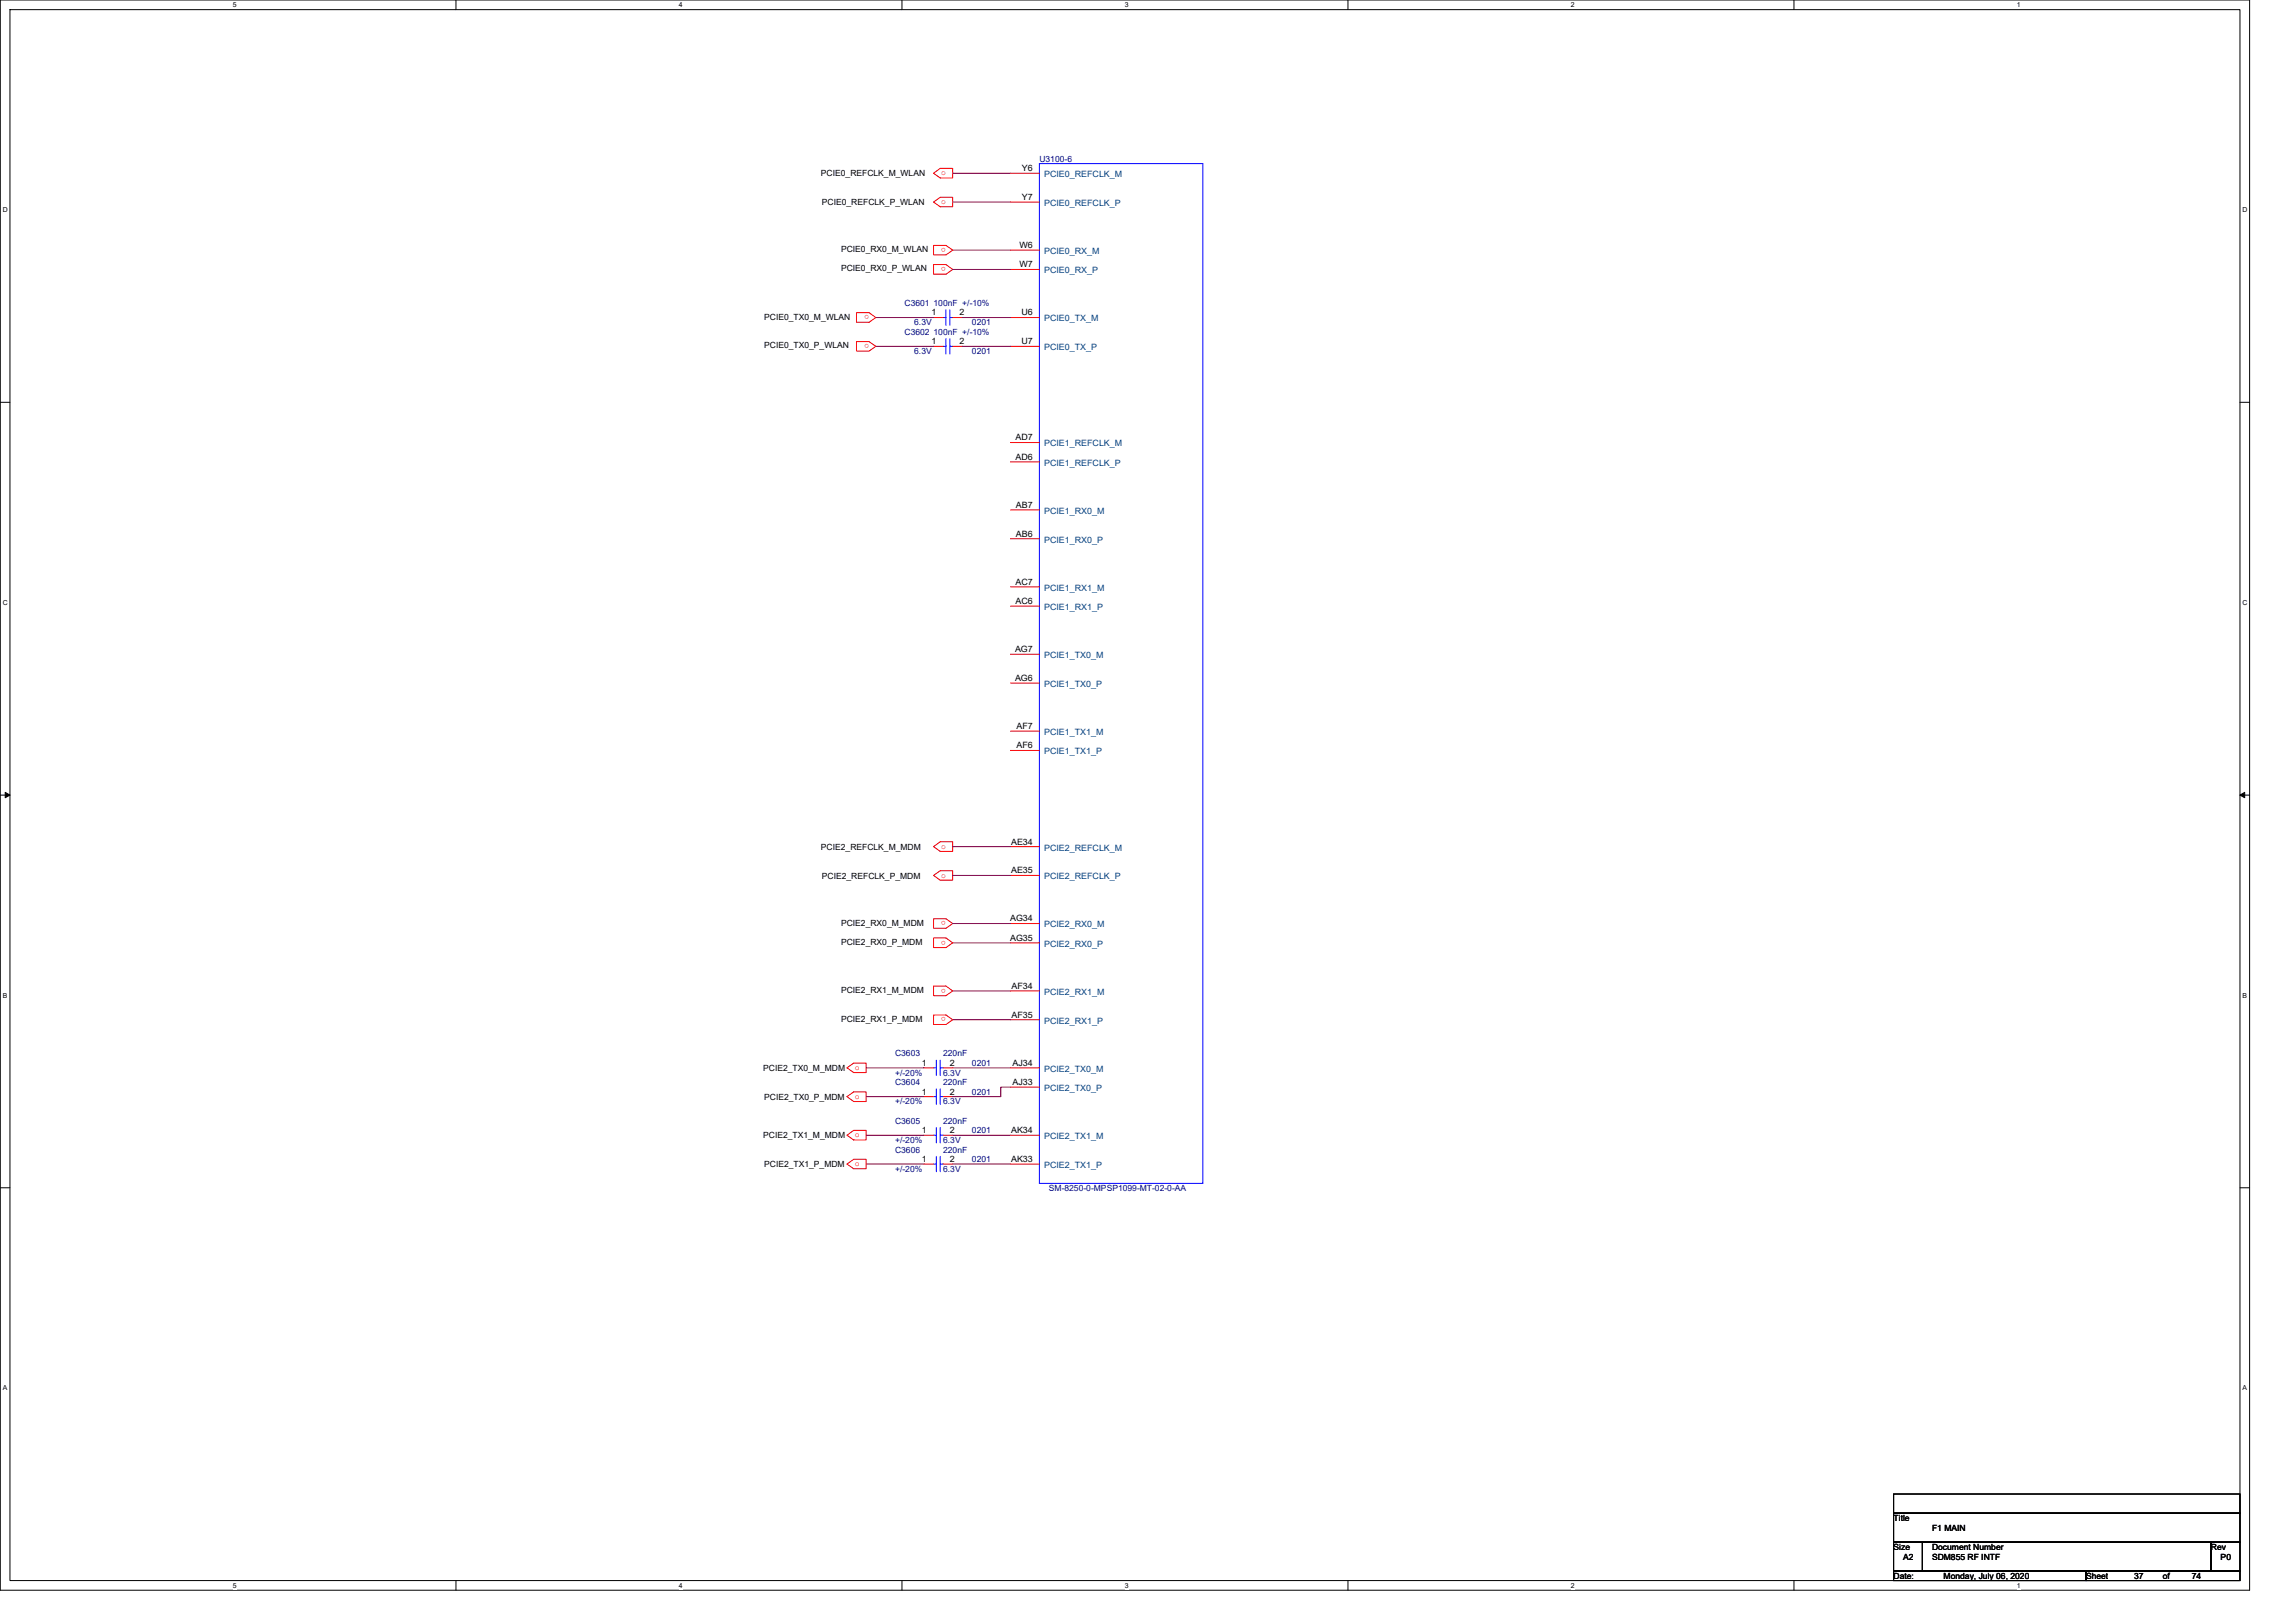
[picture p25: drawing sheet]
<svg xmlns="http://www.w3.org/2000/svg" width="297mm" height="210mm" viewBox="0 0 297 210" stroke-linecap="round" stroke-linejoin="round" font-family="sans-serif">
<defs><g id="words">
<g font-size="1.1">
<text x="106.2" y="22.8">PCIE0_REFCLK_M_WLAN</text>
<text x="132.2" y="22.1">Y6</text>
<text x="106.3" y="26.5">PCIE0_REFCLK_P_WLAN</text>
<text x="132.2" y="25.9">Y7</text>
<text x="108.8" y="32.6">PCIE0_RX0_M_WLAN</text>
<text x="108.8" y="35.1">PCIE0_RX0_P_WLAN</text>
<text x="131.9" y="32.1">W6</text>
<text x="131.9" y="34.6">W7</text>
<text x="98.9" y="41.3">PCIE0_TX0_M_WLAN</text>
<text x="120.5" y="40.8">1</text>
<text x="124.1" y="40.8">2</text>
<text x="132.1" y="40.8">U6</text>
<text x="98.9" y="45.1">PCIE0_TX0_P_WLAN</text>
<text x="120.5" y="44.5">1</text>
<text x="124.1" y="44.5">2</text>
<text x="132.1" y="44.5">U7</text>
<text x="131.4" y="57">AD7</text>
<text x="131.4" y="59.5">AD6</text>
<text x="131.4" y="65.7">AB7</text>
<text x="131.4" y="69.4">AB6</text>
<text x="131.4" y="75.6">AC7</text>
<text x="131.4" y="78.1">AC6</text>
<text x="131.3" y="84.4">AG7</text>
<text x="131.3" y="88.1">AG6</text>
<text x="131.5" y="94.3">AF7</text>
<text x="131.5" y="96.8">AF6</text>
<text x="106.2" y="109.9">PCIE2_REFCLK_M_MDM</text>
<text x="106.3" y="113.7">PCIE2_REFCLK_P_MDM</text>
<text x="130.8" y="109.3">AE34</text>
<text x="130.8" y="113">AE35</text>
<text x="108.8" y="119.8">PCIE2_RX0_M_MDM</text>
<text x="130.7" y="119.2">AG34</text>
<text x="108.8" y="122.2">PCIE2_RX0_P_MDM</text>
<text x="130.7" y="121.7">AG35</text>
<text x="108.8" y="128.5">PCIE2_RX1_M_MDM</text>
<text x="130.9" y="127.9">AF34</text>
<text x="130.9" y="131.7">AF35</text>
<text x="108.8" y="132.2">PCIE2_RX1_P_MDM</text>
<text x="119.3" y="137.9">1</text>
<text x="122.9" y="137.9">2</text>
<text x="131" y="137.9">AJ34</text>
<text x="98.7" y="138.6">PCIE2_TX0_M_MDM</text>
<text x="98.9" y="142.3">PCIE2_TX0_P_MDM</text>
<text x="119.3" y="141.6">1</text>
<text x="122.9" y="141.6">2</text>
<text x="131" y="140.4">AJ33</text>
<text x="98.7" y="147.3">PCIE2_TX1_M_MDM</text>
<text x="119.3" y="146.6">1</text>
<text x="122.9" y="146.6">2</text>
<text x="130.8" y="146.6">AK34</text>
<text x="98.9" y="151">PCIE2_TX1_P_MDM</text>
<text x="119.3" y="150.3">1</text>
<text x="122.9" y="150.3">2</text>
<text x="130.8" y="150.3">AK33</text>
<text x="245" y="196.8">Title</text>
<text x="245" y="200.5">Size</text>
<text x="246.2" y="201.8">A2</text>
<text x="250" y="200.5">Document Number</text>
<text x="250" y="201.8">SDM855 RF INTF</text>
<text x="250" y="198">F1 MAIN</text>
<text x="286" y="200.5">Rev</text>
<text x="287.3" y="201.8">P0</text>
<text x="245" y="204.3">Date:</text>
<text x="251.5" y="204.3">Monday, July 06, 2020</text>
<text x="269.9" y="204.3">Sheet</text>
<text x="276.1" y="204.3">37</text>
<text x="279.8" y="204.3">of</text>
<text x="283.6" y="204.3">74</text>
</g>
<g font-size="1.1" fill="#f00">
<text x="121.8" y="22.7">o</text>
<text x="121.8" y="26.4">o</text>
<text x="122.4" y="32.1" transform="rotate(180 122.4 32.1)">o</text>
<text x="122.4" y="34.6" transform="rotate(180 122.4 34.6)">o</text>
<text x="112.4" y="40.8" transform="rotate(180 112.4 40.8)">o</text>
<text x="112.4" y="44.5" transform="rotate(180 112.4 44.5)">o</text>
<text x="121.8" y="109.8">o</text>
<text x="121.8" y="113.6">o</text>
<text x="122.4" y="119.2" transform="rotate(180 122.4 119.2)">o</text>
<text x="122.4" y="121.7" transform="rotate(180 122.4 121.7)">o</text>
<text x="122.4" y="127.9" transform="rotate(180 122.4 127.9)">o</text>
<text x="122.4" y="131.6" transform="rotate(180 122.4 131.6)">o</text>
<text x="110.6" y="138.5">o</text>
<text x="110.6" y="142.2">o</text>
<text x="110.6" y="147.2">o</text>
<text x="110.6" y="150.9">o</text>
</g>
<g font-size="1.1" fill="#000080">
<text x="134.5" y="20.9">U3100-6</text>
<text x="117" y="39.6">C3601 100nF +/-10%</text>
<text x="117" y="43.3">C3602 100nF +/-10%</text>
<text x="118.3" y="45.8">6.3V</text>
<text x="118.3" y="42.1">6.3V</text>
<text x="125.7" y="45.8">0201</text>
<text x="125.7" y="42.1">0201</text>
<text x="115.8" y="136.7">C3603</text>
<text x="122" y="136.7">220nF</text>
<text x="125.7" y="137.9">0201</text>
<text x="115.8" y="140.4">C3604</text>
<text x="115.8" y="142.9">+/-20%</text>
<text x="115.8" y="139.2">+/-20%</text>
<text x="122" y="140.4">220nF</text>
<text x="122" y="142.9">6.3V</text>
<text x="122" y="139.2">6.3V</text>
<text x="125.7" y="141.7">0201</text>
<text x="115.8" y="145.4">C3605</text>
<text x="115.8" y="147.9">+/-20%</text>
<text x="115.8" y="149.1">C3606</text>
<text x="122" y="145.4">220nF</text>
<text x="122" y="149.1">220nF</text>
<text x="122" y="147.9">6.3V</text>
<text x="125.7" y="146.6">0201</text>
<text x="115.8" y="151.6">+/-20%</text>
<text x="122" y="151.6">6.3V</text>
<text x="125.7" y="150.4">0201</text>
<text x="135.7" y="154.1">SM-8250-0-MPSP1099-MT-02-0-AA</text>
</g>
<g font-size="1.1" fill="#004080">
<text x="135.1" y="22.9">PCIE0_REFCLK_M</text>
<text x="135.1" y="26.6">PCIE0_REFCLK_P</text>
<text x="135.1" y="32.9">PCIE0_RX_M</text>
<text x="135.1" y="35.4">PCIE0_RX_P</text>
<text x="135.1" y="41.6">PCIE0_TX_M</text>
<text x="135.1" y="45.3">PCIE0_TX_P</text>
<text x="135.1" y="57.8">PCIE1_REFCLK_M</text>
<text x="135.1" y="60.3">PCIE1_REFCLK_P</text>
<text x="135.1" y="66.5">PCIE1_RX0_M</text>
<text x="135.1" y="70.2">PCIE1_RX0_P</text>
<text x="135.1" y="76.4">PCIE1_RX1_M</text>
<text x="135.1" y="78.9">PCIE1_RX1_P</text>
<text x="135.1" y="85.2">PCIE1_TX0_M</text>
<text x="135.1" y="88.9">PCIE1_TX0_P</text>
<text x="135.1" y="95.1">PCIE1_TX1_M</text>
<text x="135.1" y="97.6">PCIE1_TX1_P</text>
<text x="135.1" y="110">PCIE2_REFCLK_M</text>
<text x="135.1" y="113.8">PCIE2_REFCLK_P</text>
<text x="135.1" y="120">PCIE2_RX0_M</text>
<text x="135.1" y="122.5">PCIE2_RX0_P</text>
<text x="135.1" y="128.7">PCIE2_RX1_M</text>
<text x="135.1" y="132.4">PCIE2_RX1_P</text>
<text x="135.1" y="138.7">PCIE2_TX0_M</text>
<text x="135.1" y="141.2">PCIE2_TX0_P</text>
<text x="135.1" y="147.4">PCIE2_TX1_M</text>
<text x="135.1" y="151.1">PCIE2_TX1_P</text>
</g>
<g font-size=".9">
<text x="30.1" y="1">5</text>
<text x="87.8" y="1">4</text>
<text x="145.5" y="1">3</text>
<text x="203.2" y="1">2</text>
<text x="260.9" y="1">1</text>
<text x=".4" y="27.5">D</text>
<text x="290.1" y="27.5">D</text>
<text x=".4" y="78.3">C</text>
<text x="290.1" y="78.3">C</text>
<text x=".4" y="129.1">B</text>
<text x="290.1" y="129.1">B</text>
<text x=".4" y="179.9">A</text>
<text x="290.1" y="179.9">A</text>
<text x="30.1" y="205.4">5</text>
<text x="87.8" y="205.4">4</text>
<text x="145.5" y="205.4">3</text>
<text x="203.2" y="205.4">2</text>
<text x="260.9" y="205.4">1</text>
</g>
</g></defs>
<path d="M0 0h291v205.7h-291zM1.3 1.2h288.5v203.3h-288.5z" fill="none" stroke="#000" stroke-width=".13"/>
<g fill="#fff">
<path d="M30.1 .1h.5v1h-.5z"/>
<path d="M30.1 204.6h.5v1h-.5z"/>
</g>
<path d="M59 0v1.2M59 204.5v1.2" fill="none" stroke="#000" stroke-width=".13"/>
<g fill="#fff">
<path d="M87.8 .1h.5v1h-.5z"/>
<path d="M87.8 204.6h.5v1h-.5z"/>
</g>
<path d="M116.7 0v1.2M116.7 204.5v1.2" fill="none" stroke="#000" stroke-width=".13"/>
<g fill="#fff">
<path d="M145.5 .1h.5v1h-.5z"/>
<path d="M145.5 204.6h.5v1h-.5z"/>
</g>
<path d="M174.4 0v1.2M174.4 204.5v1.2" fill="none" stroke="#000" stroke-width=".13"/>
<g fill="#fff">
<path d="M203.2 .1h.5v1h-.5z"/>
<path d="M203.2 204.6h.5v1h-.5z"/>
</g>
<path d="M232.1 0v1.2M232.1 204.5v1.2" fill="none" stroke="#000" stroke-width=".13"/>
<g fill="#fff">
<path d="M260.9 .1h.5v1h-.5z"/>
<path d="M260.9 204.6h.5v1h-.5z"/>
<path d="M.4 26.6h.6v1h-.6z"/>
<path d="M290.1 26.6h.6v1h-.6z"/>
<path d="M.4 77.4h.6v1h-.6z"/>
<path d="M290.1 77.4h.6v1h-.6z"/>
</g>
<path d="M0 52h1.3M289.8 52h1.2" fill="none" stroke="#000" stroke-width=".13"/>
<g fill="#fff">
<path d="M.4 128.3h.5v1h-.5z"/>
<path d="M290.1 128.3h.6v1h-.6z"/>
</g>
<path d="M0 102.9h1.3M289.8 102.9h1.2" fill="none" stroke="#000" stroke-width=".13"/>
<path d="M.7 102.5l.6 .4-.6 .3zM289.8 102.9l.6-.4v.7z" fill="#000" stroke="#000" stroke-width=".13"/>
<g fill="#fff">
<path d="M.4 179.1h.5v1h-.5z"/>
<path d="M290.1 179.1h.6v1h-.6z"/>
</g>
<path d="M0 153.7h1.3M289.8 153.7h1.2M245 199.5h3.7v3.7h-3.7zM245 193.3h44.8v2.5h-44.8zM245 195.8h44.8v3.7h-44.8zM248.7 199.5h37.3v3.7h-37.3zM286 199.5h3.8v3.7h-3.8zM245 203.2h24.9v1.3h-24.9zM269.9 203.2h19.9v1.3h-19.9z" fill="none" stroke="#000" stroke-width=".13"/>
<g fill="none" stroke="#f00" stroke-width=".13">
<path d="M120.8 31.7h1.6l.9 .7-.9 .6h-1.6zM120.8 34.2h1.6l.9 .7-.9 .6h-1.6zM120.8 22.4l.8-.6h1.7v1.2h-1.7zM120.8 26.1l.8-.6h1.7v1.3h-1.7zM130.7 22.4h3.8M130.7 26.1h3.8M130.7 32.4h3.8M130.7 34.9h3.8M110.8 40.4h1.6l.9 .7-.9 .6h-1.6zM110.8 44.2h1.6l.9 .6-.9 .6h-1.6zM120.8 44.8h1.2M120.8 41.1h1.2"/>
<path d="M123.3 44.8h1.2M123.3 41.1h1.2M130.7 41.1h3.8M130.7 44.8h3.8M130.7 57.3h3.8M130.7 59.8h3.8M130.7 66h3.8M130.7 69.7h3.8M130.7 75.9h3.8M130.7 78.4h3.8M130.7 84.6h3.8M130.7 88.4h3.8"/>
<path d="M130.7 94.6h3.8M130.7 97.1h3.8M120.8 118.9h1.6l.9 .6-.9 .6h-1.6zM120.8 109.5l.8-.6h1.7v1.3h-1.7zM120.8 113.3l.8-.7h1.7v1.3h-1.7zM130.7 109.5h3.8M130.7 113.3h3.8M130.7 119.5h3.8M109.6 138.2l.8-.7h1.7v1.3h-1.7zM119.5 138.2h1.3M120.8 121.3h1.6l.9 .7-.9 .6h-1.6zM120.8 127.6h1.6l.9 .6-.9 .6h-1.6z"/>
<path d="M120.8 131.3h1.6l.9 .6-.9 .6h-1.6zM122 138.2h1.3M130.7 122h3.8M130.7 128.2h3.8M130.7 131.9h3.8M130.7 138.2h3.8M109.6 141.9l.8-.6h1.7v1.2h-1.7zM109.6 146.9l.8-.7h1.7v1.3h-1.7zM109.6 150.6l.8-.6h1.7v1.2h-1.7zM119.5 141.9h1.3M119.5 146.9h1.3M119.5 150.6h1.3"/>
<path d="M122 141.9h1.3M122 146.9h1.3M122 150.6h1.3M130.7 140.7h3.8M130.7 146.9h3.8M130.7 150.6h3.8"/>
</g>
<g fill="none" stroke="#00f" stroke-width=".13">
<path d="M134.5 21.2h21.1v131.9h-21.1zM122 44.8h.4M122 41.1h.4M122.4 43.8v2M122.4 40.1v2M122.9 43.8v2M122.9 44.8h.4M122.9 40.1v2M122.9 41.1h.4M120.8 138.2h.3M121.1 137.2v1.9M121.6 137.2v1.9"/>
<path d="M121.6 138.2h.4M120.8 141.9h.3M120.8 146.9h.3M120.8 150.6h.3M121.1 140.9v2M121.1 145.9v2M121.1 149.6v2M121.6 140.9v2M121.6 141.9h.4M121.6 145.9v2M121.6 146.9h.4M121.6 149.6v2"/>
<path d="M121.6 150.6h.4"/>
</g>
<g fill="none" stroke="#800040" stroke-width=".13">
<path d="M123.3 22.4h7.4M123.3 26.1h7.4M123.3 32.4h7.4M123.3 34.9h7.4M113.3 41.1h7.5M113.3 44.8h7.5M124.5 41.1h6.2M124.5 44.8h6.2M123.3 109.5h7.4M123.3 113.3h7.4M123.3 119.5h7.4M112.1 138.2h7.4"/>
<path d="M123.3 138.2h7.4M123.3 131.9h7.4M123.3 122h7.4M123.3 128.2h7.4M112.1 141.9h7.4M112.1 146.9h7.4M112.1 150.6h7.4M123.3 146.9h7.4M123.3 150.6h7.4M130.7 140.7h-1.2v1.2h-6.2"/>
</g>
<use href="#words"/>
</svg>
